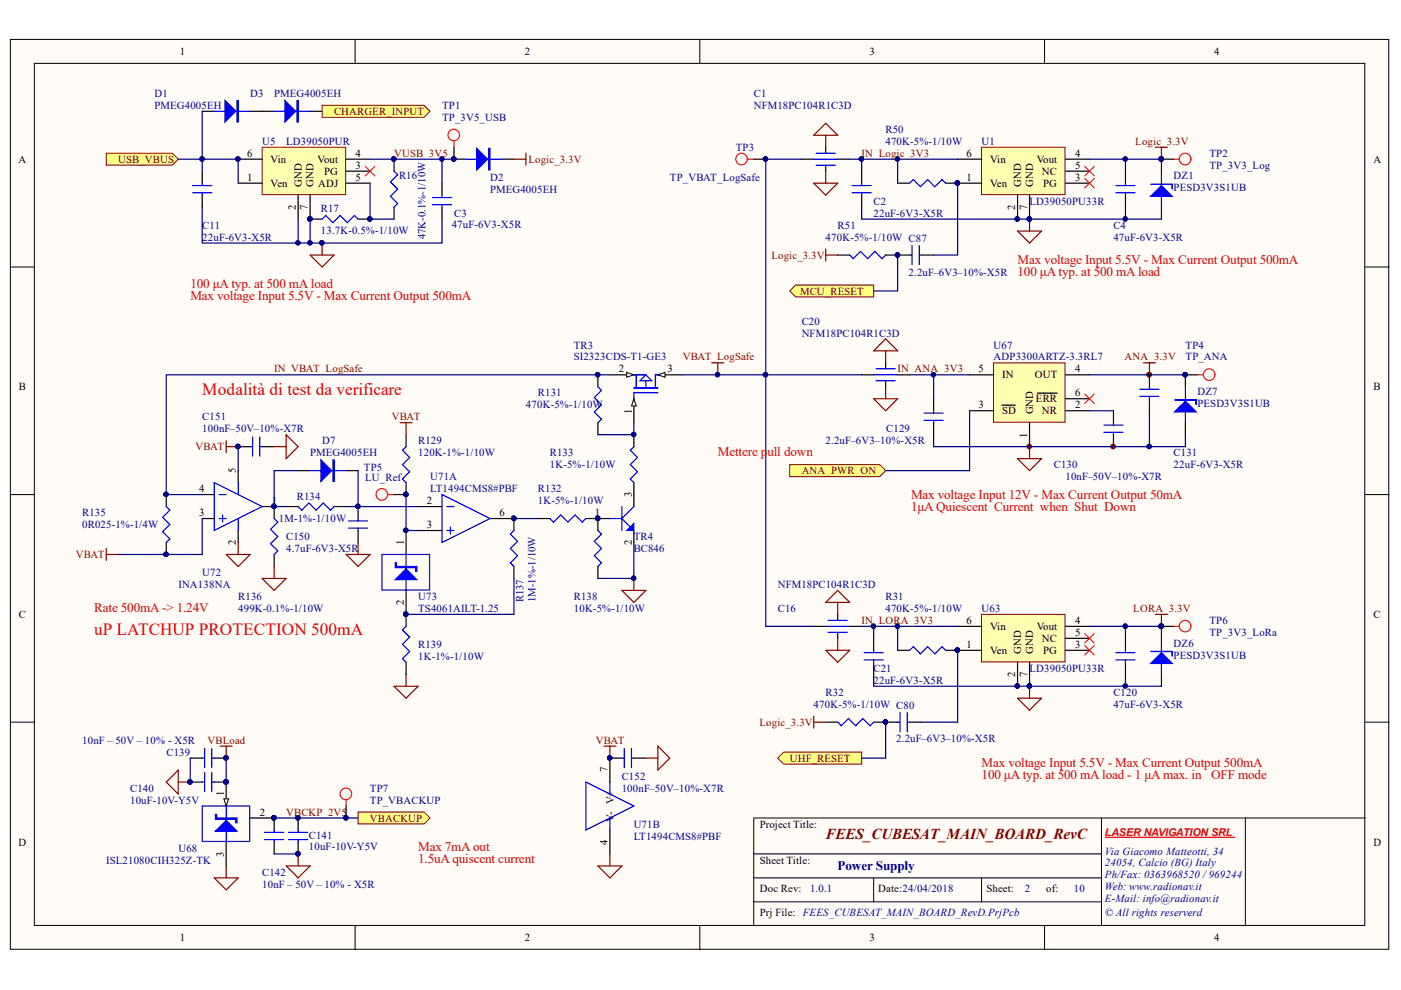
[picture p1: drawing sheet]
<svg xmlns="http://www.w3.org/2000/svg" width="297mm" height="210mm" viewBox="0 0 297 210" stroke-linecap="round" stroke-linejoin="round" font-family="sans-serif">
<defs><g id="words">
<g font-size="3.6" fill="#f00">
<text x="42.9" y="83.8">Modalità di test da verificare</text>
<text x="20" y="134.6">uP LATCHUP PROTECTION 500mA</text>
</g>
<text font-size="3.2" fill="#800000" x="175" y="177.8">FEES_CUBESAT_MAIN_BOARD_RevC</text>
<g font-size="2.8" fill="#bf0000">
<text x="215.7" y="56.1">Max voltage Input 5.5V - Max Current Output 500mA</text>
<text x="215.7" y="58.6">100 μA typ. at 500 mA load</text>
<text x="40.4" y="63.7">Max voltage Input 5.5V - Max Current Output 500mA</text>
<text x="40.4" y="61.1">100 μA typ. at 500 mA load</text>
<text x="152.2" y="96.6">Mettere p</text>
<text x="162.7" y="96.6">ull down</text>
<text x="193.2" y="105.8">Max voltage Input 12V - Max Current Output 50mA</text>
<text x="193.2" y="108.3">1μA Quiescent Current when Shut Down</text>
<text x="20" y="129.7">Rate 500mA -&gt; 1.24V</text>
<text x="208.1" y="162.7">Max voltage Input 5.5V - Max Current Output 500mA</text>
<text x="208.1" y="165.2">100 μA typ. at 500 mA load - 1 μA max. in</text>
<text x="256.8" y="165.2">OFF mode</text>
<text x="88.7" y="183">1.5uA quiscent current</text>
<text x="88.7" y="180.5">Max 7mA out</text>
</g>
<text font-size="2.8" fill="#000080" x="177.6" y="184.5">Power Supply</text>
<g font-size="2.3">
<text x="38.2" y="11.7">1</text>
<text x="111.3" y="11.7">2</text>
<text x="184.4" y="11.7">3</text>
<text x="257.5" y="11.7">4</text>
<text x="3.9" y="34.5">A</text>
<text x="52.4" y="33.2">6</text>
<text x="57.4" y="34.5">Vin</text>
<text x="67.3" y="34.5">Vout</text>
<text x="75.4" y="35.8">3</text>
<text x="75.4" y="33.2">4</text>
<text x="204.9" y="33.2">6</text>
<text x="209.9" y="34.5">Vin</text>
<text x="219.8" y="34.5">Vout</text>
<text x="227.9" y="35.8">5</text>
<text x="227.9" y="33.2">4</text>
<text x="291.2" y="34.5">A</text>
<text x="52.4" y="38.3">1</text>
<text x="57.4" y="39.6">Ven</text>
<text x="64" y="39.6" transform="rotate(-90 64 39.6)">GND</text>
<text x="66.5" y="39.6" transform="rotate(-90 66.5 39.6)">GND</text>
<text x="67.4" y="39.6">ADJ</text>
<text x="68.7" y="37">PG</text>
<text x="75.4" y="38.3">5</text>
<text x="204.9" y="38.3">1</text>
<text x="209.9" y="39.6">Ven</text>
<text x="216.5" y="39.6" transform="rotate(-90 216.5 39.6)">GND</text>
<text x="219" y="39.6" transform="rotate(-90 219 39.6)">GND</text>
<text x="220.9" y="37">NC</text>
<text x="221.2" y="39.6">PG</text>
<text x="227.9" y="38.3">3</text>
<text x="62.7" y="44.6" transform="rotate(-90 62.7 44.6)">2</text>
<text x="65.2" y="44.6" transform="rotate(-90 65.2 44.6)">7</text>
<text x="215.2" y="44.6" transform="rotate(-90 215.2 44.6)">2</text>
<text x="217.8" y="44.6" transform="rotate(-90 217.8 44.6)">7</text>
<text x="4" y="82.8">B</text>
<text x="131.2" y="79">2</text>
<text x="141.5" y="79">3</text>
<text x="207.5" y="79">5</text>
<text x="212.4" y="80.2">IN</text>
<text x="219.4" y="80.2">OUT</text>
<text x="227.9" y="79">4</text>
<text x="291.2" y="82.8">B</text>
<text x="133.9" y="87.8" transform="rotate(-90 133.9 87.8)">1</text>
<text x="207.5" y="86.6">3</text>
<text x="212.4" y="87.8">SD</text>
<text x="219" y="87.8" transform="rotate(-90 219 87.8)">GND</text>
<text x="219.6" y="85.3">ERR</text>
<text x="220.9" y="87.8">NR</text>
<text x="227.9" y="84">6</text>
<text x="227.9" y="86.6">2</text>
<text x="217.8" y="92.8" transform="rotate(-90 217.8 92.8)">1</text>
<text x="50" y="100.3" transform="rotate(-90 50 100.3)">5</text>
<text x="42.2" y="104.4">4</text>
<text x="57.6" y="106.9">1</text>
<text x="90.5" y="106.9">2</text>
<text x="133.9" y="105.3" transform="rotate(-90 133.9 105.3)">3</text>
<text x="42.2" y="109.5">3</text>
<text x="90.5" y="112">3</text>
<text x="105.9" y="109.5">6</text>
<text x="126.1" y="109.5">1</text>
<text x="50" y="115.7" transform="rotate(-90 50 115.7)">2</text>
<text x="85.6" y="115.6" transform="rotate(-90 85.6 115.6)">1</text>
<text x="133.9" y="115.7" transform="rotate(-90 133.9 115.7)">2</text>
<text x="4" y="131">C</text>
<text x="85.6" y="128.3" transform="rotate(-90 85.6 128.3)">2</text>
<text x="291.2" y="131">C</text>
<text x="204.9" y="137.4">1</text>
<text x="204.9" y="132.3">6</text>
<text x="209.9" y="133.6">Vin</text>
<text x="219.8" y="133.6">Vout</text>
<text x="220.9" y="136.1">NC</text>
<text x="227.9" y="134.8">5</text>
<text x="227.9" y="137.4">3</text>
<text x="227.9" y="132.3">4</text>
<text x="209.9" y="138.6">Ven</text>
<text x="215.2" y="143.6" transform="rotate(-90 215.2 143.6)">2</text>
<text x="216.5" y="138.6" transform="rotate(-90 216.5 138.6)">GND</text>
<text x="217.8" y="143.6" transform="rotate(-90 217.8 143.6)">7</text>
<text x="219" y="138.6" transform="rotate(-90 219 138.6)">GND</text>
<text x="221.2" y="138.6">PG</text>
<text x="128.8" y="163.8" transform="rotate(-90 128.8 163.8)">7</text>
<text x="47.5" y="168.8" transform="rotate(-90 47.5 168.8)">1</text>
<text x="55.1" y="173">2</text>
<text x="3.9" y="179.3">D</text>
<text x="128.8" y="179.1" transform="rotate(-90 128.8 179.1)">4</text>
<text x="130.1" y="174.2" transform="rotate(-90 130.1 174.2)">V- V+</text>
<text x="161.1" y="175.5">Project Title:</text>
<text x="291.2" y="179.3">D</text>
<text x="47.5" y="181.7" transform="rotate(-90 47.5 181.7)">3</text>
<text x="161.1" y="183.1">Sheet Title:</text>
<text x="161.1" y="189.2">Doc Rev:</text>
<text x="186.2" y="189.2">Date:24/04/2018</text>
<text x="209.1" y="189.2">Sheet:</text>
<text x="221.8" y="189.2">of:</text>
<text x="161.1" y="194.3">Prj File: FEES_CUBESAT_MAIN_BOARD_RevD.PrjPcb</text>
<text x="38.2" y="199.6">1</text>
<text x="111.3" y="199.6">2</text>
<text x="184.4" y="199.6">3</text>
<text x="257.5" y="199.6">4</text>
</g>
<g font-size="2.3" fill="#000080">
<text x="32.7" y="20.6">D1</text>
<text x="32.7" y="23.1">PMEG4005EH</text>
<text x="53" y="20.6">D3</text>
<text x="58.1" y="20.6">PMEG4005EH</text>
<text x="93.7" y="23.1">TP1</text>
<text x="159.8" y="20.6">C1</text>
<text x="159.8" y="23.1">NFM18PC104R1C3D</text>
<text x="93.7" y="25.6">TP_3V5_USB</text>
<text x="187.7" y="28.2">R50</text>
<text x="55.6" y="30.7">U5</text>
<text x="60.7" y="30.7">LD39050PUR</text>
<text x="156" y="32">TP3</text>
<text x="187.7" y="30.7">470K-5%-1/10W</text>
<text x="208.1" y="30.7">U1</text>
<text x="256.4" y="33.2">TP2</text>
<text x="256.4" y="35.8">TP_3V3_Log</text>
<text x="84.6" y="38.1">R16</text>
<text x="103.9" y="38.3">D2</text>
<text x="103.9" y="40.8">PMEG4005EH</text>
<text x="142.1" y="38.3">TP_VBAT_LogSafe</text>
<text x="248.8" y="38.1">DZ1</text>
<text x="248.8" y="40.6">PESD3V3S1UB</text>
<text x="68" y="45">R17</text>
<text x="96.3" y="46">C3</text>
<text x="185.2" y="43.5">C2</text>
<text x="185.2" y="46">22uF-6V3-X5R</text>
<text x="218.3" y="43.5">LD39050PU33R</text>
<text x="42.9" y="48.5">C11</text>
<text x="42.9" y="51.1">22uF-6V3-X5R</text>
<text x="68" y="49.5">13.7K-0.5%-1/10W</text>
<text x="90.2" y="50.7" transform="rotate(-90 90.2 50.7)">47K-0.1%-1/10W</text>
<text x="95.8" y="48.3">47uF-6V3-X5R</text>
<text x="175" y="51.1">470K-5%-1/10W C87</text>
<text x="177.6" y="48.5">R51</text>
<text x="236" y="48.5">C4</text>
<text x="236" y="51.1">47uF-6V3-X5R</text>
<text x="192.6" y="58.4">2.2uF–6V3–10%-X5R</text>
<text x="170" y="68.8">C20</text>
<text x="170" y="71.4">NFM18PC104R1C3D</text>
<text x="121.7" y="73.9">TR3</text>
<text x="121.7" y="76.4">SI2323CDS-T1-GE3</text>
<text x="210.7" y="73.9">U67</text>
<text x="210.7" y="76.4">ADP3300ARTZ-3.3RL7</text>
<text x="251.4" y="73.9">TP4</text>
<text x="251.4" y="76.4">TP_ANA</text>
<text x="253.9" y="83.8">DZ7</text>
<text x="42.9" y="89.1">C151</text>
<text x="111.5" y="86.6">470K-5%-1/10W</text>
<text x="114" y="84">R131</text>
<text x="253.9" y="86.3">PESD3V3S1UB</text>
<text x="42.9" y="91.6">100nF–50V–10%-X7R</text>
<text x="68.3" y="94.2">D7</text>
<text x="88.7" y="94.2">R129</text>
<text x="175" y="94.2">2.2uF–6V3–10%-X5R</text>
<text x="187.9" y="91.6">C129</text>
<text x="65.7" y="96.7">PMEG4005EH</text>
<text x="77.2" y="99.8">TP5</text>
<text x="88.7" y="96.7">120K-1%-1/10W</text>
<text x="91.2" y="101.8">U71A</text>
<text x="116.6" y="96.7">R133</text>
<text x="116.6" y="99.3">1K-5%-1/10W</text>
<text x="223.4" y="99.3">C130</text>
<text x="225.9" y="101.8">10nF–50V–10%-X7R</text>
<text x="248.8" y="96.7">C131</text>
<text x="248.8" y="99.3">22uF-6V3-X5R</text>
<text x="62.9" y="105.9">R134</text>
<text x="77.4" y="102">LU_Ref</text>
<text x="91.2" y="104.4">LT1494CMS8#PBF</text>
<text x="114" y="104.4">R132</text>
<text x="114" y="106.9">1K-5%-1/10W</text>
<text x="17.4" y="109.5">R135</text>
<text x="17.4" y="112">0R025-1%-1/4W</text>
<text x="59.1" y="110.7">1M-1%-1/10W</text>
<text x="60.7" y="114.6">C150</text>
<text x="60.7" y="117.1">4.7uF-6V3-X5R</text>
<text x="134.4" y="114.6">TR4</text>
<text x="134.4" y="117.1">BC846</text>
<text x="37.8" y="124.7">INA138NA</text>
<text x="42.9" y="122.2">U72</text>
<text x="164.9" y="124.7">NFM18PC104R1C3D</text>
<text x="50.5" y="127.2">R136</text>
<text x="50.5" y="129.8">499K-0.1%-1/10W</text>
<text x="88.7" y="127.2">U73</text>
<text x="88.7" y="129.8">TS4061AILT-1.25</text>
<text x="111" y="127.7" transform="rotate(-90 111 127.7)">R137</text>
<text x="113.5" y="127.7" transform="rotate(-90 113.5 127.7)">1M-1%-1/10W</text>
<text x="121.7" y="127.2">R138</text>
<text x="121.7" y="129.8">10K-5%-1/10W</text>
<text x="164.9" y="129.8">C16</text>
<text x="187.7" y="127.2">R31</text>
<text x="187.7" y="129.8">470K-5%-1/10W</text>
<text x="208.1" y="129.8">U63</text>
<text x="88.7" y="137.4">R139</text>
<text x="248.8" y="137.1">DZ6</text>
<text x="256.4" y="132.3">TP6</text>
<text x="256.4" y="134.8">TP_3V3_LoRa</text>
<text x="88.7" y="139.9">1K-1%-1/10W</text>
<text x="185.2" y="142.4">C21</text>
<text x="218.3" y="142.4">LD39050PU33R</text>
<text x="248.8" y="139.7">PESD3V3S1UB</text>
<text x="175" y="147.5">R32</text>
<text x="185.2" y="145">22uF-6V3-X5R</text>
<text x="236" y="147.5">C120</text>
<text x="172.5" y="150.1">470K-5%-1/10W C80</text>
<text x="236" y="150.1">47uF-6V3-X5R</text>
<text x="17.4" y="157.7">10nF – 50V – 10% - X5R</text>
<text x="35.3" y="160.2">C139</text>
<text x="190" y="157.4">2.2uF–6V3–10%-X5R</text>
<text x="27.6" y="167.9">C140</text>
<text x="78.4" y="167.9">TP7</text>
<text x="131.8" y="165.4">C152</text>
<text x="131.8" y="167.9">100nF–50V–10%-X7R</text>
<text x="27.6" y="170.4">10uF-10V-Y5V</text>
<text x="78.4" y="170.4">TP_VBACKUP</text>
<text x="65.5" y="177.8">C141</text>
<text x="134.4" y="175.5">U71B</text>
<text x="134.4" y="178">LT1494CMS8#PBF</text>
<text x="22.5" y="183.1">ISL21080CIH325Z-TK</text>
<text x="37.8" y="180.6">U68</text>
<text x="55.6" y="185.6">C142</text>
<text x="65.5" y="180.3">10uF-10V-Y5V</text>
<text x="234.3" y="181.3">Via Giacomo Matteotti, 34</text>
<text x="234.3" y="183.6">24054, Calcio (BG) Italy</text>
<text x="55.6" y="188.2">10nF – 50V – 10% - X5R</text>
<text x="171.7" y="189.2">1.0.1</text>
<text x="217.3" y="189.2">2</text>
<text x="227.7" y="189.2">10</text>
<text x="234.3" y="186.2">Ph/Fax: 0363968520 /969244</text>
<text x="234.3" y="188.7">Web: www.radionav.it</text>
<text x="234.3" y="191.2">E-Mail: info@radionav.it</text>
<text x="234.3" y="194.3">© All rights reserverd</text>
</g>
<g font-size="2.3" fill="#800000">
<text x="70.8" y="24.4">CHARGER_INPUT</text>
<text x="25" y="34.5">USB_VBUS</text>
<text x="83.6" y="33.2">VUSB_3V5</text>
<text x="112" y="34.5">Logic_3.3V</text>
<text x="182.7" y="33.2">IN_Logic_3V3</text>
<text x="240.7" y="30.7">Logic_3.3V</text>
<text x="163.5" y="54.9">Logic_3.3V</text>
<text x="169.6" y="62.5">MCU_RESET</text>
<text x="144.8" y="76.4">VBAT_LogSafe</text>
<text x="238.4" y="76.4">ANA_3.3V</text>
<text x="58.1" y="79">IN_VBAT_LogSafe</text>
<text x="190.3" y="79">IN_ANA_3V3</text>
<text x="83.1" y="89.1">VBAT</text>
<text x="41.5" y="95.4">VBAT</text>
<text x="170" y="100.5">ANA_PWR_ON</text>
<text x="16.1" y="118.4">VBAT</text>
<text x="240.3" y="129.8">LORA_3.3V</text>
<text x="182.7" y="132.3">IN_LORA_3V3</text>
<text x="161" y="153.9">Logic_3.3V</text>
<text x="44" y="157.7">VBLoad</text>
<text x="126.3" y="157.7">VBAT</text>
<text x="167.4" y="161.5">UHF_RESET</text>
<text x="60.7" y="173">VBCKP_2V5</text>
<text x="78.4" y="174.2">VBACKUP</text>
</g>
<text font-size="2.3" fill="#f00" x="234.3" y="177.3">LASER NAVIGATION SRL</text>
</g></defs>
<g fill="#fffcf8" stroke="#000" stroke-width=".21">
<path d="M2.2 8.4h292.2v192.9h-292.2z"/>
<path d="M7.3 13.4h282.1v182.8h-282.1z"/>
</g>
<g fill="none" stroke="#000" stroke-width=".21">
<path d="M75.3 8.4v5M148.4 8.4v5M221.5 8.4v5M2.2 56.6h5.1M289.5 56.6h5M2.2 104.9h5.1M289.5 104.9h5M2.2 153.1h5.1M289.5 153.1h5M233.5 173.4v22.9M264 173.4h-104.2v22.9M289.5 173.4h-25.5v22.9"/>
<path d="M75.3 196.3v5.1M148.4 196.3v5.1M159.8 181.1h73.7M159.8 186.1h73.7M159.8 191.2h73.7M185.2 186.1v5.1M208.1 186.1v5.1M221.5 196.3v5.1"/>
</g>
<g fill="#000080" stroke="#000080" stroke-width=".21">
<circle cx="218.2" cy="94.7" r=".46"/>
<circle cx="236" cy="94.7" r=".47"/>
<circle cx="243.6" cy="79.4" r=".47"/>
</g>
<path d="M234.3 177.5h27.5" fill="none" stroke="#f00" stroke-width=".25"/>
<path d="M242.4 76.9h2.6M243.7 76.9v2.6" fill="none" stroke="#800000" stroke-width=".25"/>
<path d="M167.4 98.5h19.1l1.3 1.3-1.3 1.3h-19.1z" fill-rule="evenodd" fill="#ffff80" stroke="#800000" stroke-width=".21"/>
<path d="M172.5 28.7l2.6-2.6 2.5 2.6zM172.5 38.8h5.1l-2.5 2.6zM175.1 28.7v2.5M175.1 36.3v2.5M245 31.2h2.5M246.2 31.2v2.6M215.7 49h5.1l-2.5 2.5zM218.3 46.5v2.5" fill="none" stroke="#800000" stroke-width=".25"/>
<g fill="#000080" stroke="#000080" stroke-width=".21">
<circle cx="218.2" cy="46.4" r=".46"/>
<circle cx="246.2" cy="33.7" r=".46"/>
</g>
<path d="M182.7 36.3v2.5M238.6 36.3v2.5M246.2 33.8v2.5M182.7 41.4v2.5M238.6 41.4v2.5M246.2 43.9v2.6" fill="none" stroke="#000" stroke-width=".25"/>
<path d="M180.7 39.3h4M182.7 38.8v.5M236.6 39.3h4.1M238.6 38.8v.5M244 39.1h4.5v1v-1zM246.2 36.3v7.6M180.7 40.9h4M182.7 40.9v.5M236.6 40.9h4.1M238.6 40.9v.5" fill="none" stroke="#00f" stroke-width=".25"/>
<path d="M244 41.6l2.2-2.3 2.3 2.3z" fill="#00f"/>
<path d="M244 41.6l2.2-2.3 2.3 2.3z" fill="none" stroke="#00f" stroke-width=".25"/>
<g fill="#000080" stroke="#000080" stroke-width=".21">
<circle cx="246.2" cy="33.7" r=".46"/>
<circle cx="246.2" cy="132.8" r=".47"/>
</g>
<path d="M245 130.3h2.5M246.2 130.3v2.5" fill="none" stroke="#800000" stroke-width=".25"/>
<path d="M208.1 31.2h17.7v10.1h-17.7z" fill="#ffffb0" stroke="#800000" stroke-width=".21"/>
<g fill="none" stroke="#000" stroke-width=".25">
<path d="M170 33.8h2.5M175.1 31.2v1.3M175.1 35v1.3M177.6 33.8h2.5M203 38.8h5.1M203 33.8h5.1M225.9 38.8h5.1M225.9 36.3h5.1M225.9 33.8h5.1M215.7 41.4v5.1M218.3 41.4v5.1M251.3 79.5v2.5"/>
<path d="M251.3 89.6v2.6M185.2 135.3v2.6M238.6 135.3v2.6M185.2 140.4v2.6M238.6 140.4v2.6"/>
</g>
<g fill="#000080" stroke="#000080" stroke-width=".21">
<circle cx="218.2" cy="46.4" r=".46"/>
<circle cx="203" cy="38.8" r=".47"/>
<circle cx="215.7" cy="46.4" r=".47"/>
<circle cx="218.2" cy="145.4" r=".46"/>
<circle cx="251.3" cy="79.4" r=".46"/>
</g>
<path d="M230 35.3l2 2M230 37.8l2 2.1M232 35.3l-2 2M232 37.8l-2 2.1" fill="none" stroke="#f00" stroke-width=".21"/>
<g fill="none" stroke="#00f" stroke-width=".25">
<path d="M172.5 33.8h5.1M173 32.5h4.1M173 35h4.1M249 84.8h4.6v1v-1zM251.3 82v7.6M183.2 139.9h4.1M183.2 138.4h4.1M185.2 137.9v.5M185.2 139.9v.5M236.6 139.9h4.1M236.6 138.4h4.1M238.6 137.9v.5"/>
<path d="M238.6 139.9v.5"/>
</g>
<path d="M175.1 127.7l2.5-2.5 2.5 2.5zM175.1 137.9h5l-2.5 2.5zM177.6 127.7v2.6M177.6 135.3v2.6M215.7 148h5.1l-2.5 2.6zM218.3 145.5v2.5" fill="none" stroke="#800000" stroke-width=".25"/>
<path d="M249 87.3l2.3-2.2 2.3 2.2z" fill="#00f"/>
<path d="M249 87.3l2.3-2.2 2.3 2.2z" fill="none" stroke="#00f" stroke-width=".25"/>
<circle cx="251.3" cy="79.4" r=".46" fill="#000080" stroke="#000080" stroke-width=".21"/>
<path d="M208.1 130.3h17.7v10h-17.7z" fill="#ffffb0" stroke="#800000" stroke-width=".21"/>
<g fill="none" stroke="#000" stroke-width=".25">
<path d="M182.7 79.5h2.5M187.8 76.9v1.3M190.3 79.5h2.6M243.7 79.5v2.5M187.8 80.7v1.3M236.1 87.1v2.5M236.1 92.2v2.5M243.7 84.5v2.6M172.5 132.8h2.6M177.6 130.3v1.2M177.6 134.1v1.2M180.1 132.8h2.6"/>
<path d="M203 137.9h5.1M203 132.8h5.1M225.9 137.9h5.1M225.9 135.3h5.1M225.9 132.8h5.1M215.7 140.4v5.1M218.3 140.4v5.1"/>
</g>
<g fill="#000080" stroke="#000080" stroke-width=".21">
<circle cx="218.2" cy="145.4" r=".46"/>
<circle cx="203" cy="137.8" r=".46"/>
<circle cx="215.7" cy="145.4" r=".46"/>
</g>
<path d="M230 134.3l2 2.1M230 136.9l2 2M232 134.3l-2 2.1M232 136.9l-2 2" fill="none" stroke="#f00" stroke-width=".21"/>
<g fill="none" stroke="#00f" stroke-width=".25">
<path d="M185.2 79.5h5.1M185.7 78.2h4.1M185.7 80.7h4.1M234 91.7h4.1M234 90.1h4.1M236.1 89.6v.5M236.1 91.7v.5M241.7 84h4M241.7 82.5h4M243.7 82v.5M243.7 84v.5M175.1 132.8h5"/>
<path d="M175.6 131.5h4M175.6 134.1h4"/>
</g>
<path d="M185.2 74.4l2.6-2.6 2.5 2.6zM187.8 74.4v2.5M185.2 84.5h5.1l-2.5 2.6zM187.8 82v2.5M215.7 97.2h5.1l-2.5 2.6zM218.3 94.7v2.5" fill="none" stroke="#800000" stroke-width=".25"/>
<g fill="#800000" stroke="#800000" stroke-width=".21">
<circle cx="243.6" cy="79.4" r=".47"/>
<circle cx="218.2" cy="94.7" r=".46"/>
<circle cx="236" cy="94.7" r=".47"/>
</g>
<path d="M210.7 76.9h15.1v12.6h-15.1z" fill="#ffffb0" stroke="#800000" stroke-width=".21"/>
<path d="M205.6 79.5h5.1M225.9 79.5h5.1M205.6 87.1h5.1M212.4 85.9h2.8M218.3 89.6v5.1M219.9 83.4h4.2M225.9 84.5h5.1M225.9 87.1h5.1M246.2 132.8v2.5M246.2 143v2.5" fill="none" stroke="#000" stroke-width=".25"/>
<path d="M230 83.5l2 2.1M232 83.5l-2 2.1" fill="none" stroke="#f00" stroke-width=".21"/>
<circle cx="246.2" cy="132.8" r=".47" fill="#000080" stroke="#000080" stroke-width=".21"/>
<path d="M244 138.1h4.5v1v-1zM246.2 135.3v7.7" fill="none" stroke="#00f" stroke-width=".25"/>
<path d="M244 140.7l2.2-2.3 2.3 2.3z" fill="#00f"/>
<path d="M40.8 39.3h4.1M42.9 38.8v.5M98.8 33.8h7.6M103.6 31.5h.3v4.5h-.3zM103.8 31.5v4.5M40.8 40.9h4.1M42.9 40.9v.5M91.7 43.4h4.1M91.7 41.9h4.1M93.7 41.4v.5M93.7 43.4v.5M244 140.7l2.2-2.3 2.3 2.3z" fill="none" stroke="#00f" stroke-width=".25"/>
<g fill="#000080" stroke="#000080" stroke-width=".21">
<circle cx="246.2" cy="132.8" r=".47"/>
<circle cx="68.2" cy="51.5" r=".46"/>
<circle cx="96.2" cy="33.7" r=".46"/>
</g>
<path d="M109 33.8h2.5M111.5 32.5v2.5M65.8 54.1h5l-2.5 2.5zM68.3 51.5v2.6" fill="none" stroke="#800000" stroke-width=".25"/>
<path d="M42.9 36.3v2.5M93.7 38.8v2.6M96.3 33.8h2.5M106.4 33.8h2.6M42.9 41.4v2.5M93.7 43.9v2.6" fill="none" stroke="#000" stroke-width=".25"/>
<path d="M101.1 31.5l2.3 2.3-2.3 2.2z" fill="#00f"/>
<path d="M101.1 31.5l2.3 2.3-2.3 2.2z" fill="none" stroke="#00f" stroke-width=".25"/>
<circle cx="96.2" cy="33.7" r=".46" fill="#000080" stroke="#000080" stroke-width=".21"/>
<path d="M22.5 32.5h14l1.3 1.3-1.3 1.2h-14z" fill-rule="evenodd" fill="#ffff80" stroke="#800000" stroke-width=".21"/>
<path d="M197.9 84.5v2.6M197.9 89.6v2.6M129.3 176v5.1M131.8 160.7h-2.5v5.1M134.4 160.7h2.5" fill="none" stroke="#000" stroke-width=".25"/>
<circle cx="129.3" cy="160.7" r=".46" fill="#000080" stroke="#000080" stroke-width=".21"/>
<path d="M195.9 89.1h4.1M195.9 87.6h4.1M197.9 87.1v.5M197.9 89.1v.5M132.4 158.7v4.1M133.9 158.7v4.1M124.2 165.8l10.2 5.1-10.2 5.1zM129.3 165.8v2.6M129.3 173.4v2.6M131.8 160.7h.6M133.9 160.7h.5" fill="none" stroke="#00f" stroke-width=".25"/>
<path d="M139.5 158.2l2.5 2.5-2.5 2.6zM136.9 160.7h2.6M126.8 183.6h5l-2.5 2.5zM129.3 181.1v2.5" fill="none" stroke="#800000" stroke-width=".25"/>
<path d="M55.6 31.2h17.7v10.1h-17.7z" fill="#ffffb0" stroke="#800000" stroke-width=".21"/>
<g fill="none" stroke="#000" stroke-width=".25">
<path d="M50.5 38.8h5.1M50.5 33.8h5.1M73.4 38.8h5.1M73.4 36.3h5.1M73.4 33.8h5.1M83.5 33.8v2.5M63.2 41.4v5.1M65.8 41.4v5.1h2.5M75.9 46.5h2.6M83.5 43.9v2.6M48 165.8v5.1M48 178.5v5.1"/>
<path d="M53 173.4h5.1"/>
</g>
<g fill="#000080" stroke="#000080" stroke-width=".21">
<circle cx="65.7" cy="46.4" r=".46"/>
<circle cx="50.4" cy="33.7" r=".46"/>
<circle cx="78.4" cy="46.4" r=".47"/>
<circle cx="83.5" cy="33.7" r=".46"/>
<circle cx="58.1" cy="173.4" r=".47"/>
</g>
<path d="M83.5 36.3l.8 .8-1.5 1.5 1.5 1.5-1.5 1.5 1.5 1.6-.8 .7M68.3 46.5l.8-.8 1.5 1.5 1.5-1.5 1.5 1.5 1.6-1.5 .7 .8" fill="none" stroke="#00f" stroke-width=".25"/>
<path d="M77.4 35.3l2.1 2M79.5 35.3l-2.1 2" fill="none" stroke="#f00" stroke-width=".21"/>
<path d="M47.4 169.4h1.1l-.5 1.5z" fill="#fffcf8"/>
<path d="M47.4 169.4h1.1l-.5 1.5z" fill="none" stroke="#000" stroke-width=".21"/>
<circle cx="47.9" cy="165.8" r=".47" fill="#000080" stroke="#000080" stroke-width=".21"/>
<path d="M48 170.9v7.6" fill="none" stroke="#00f" stroke-width=".25"/>
<path d="M45.7 172.7h.2v.7h4.3v1h-.2v-.7h-4.3z" fill-rule="evenodd" fill="#00f"/>
<path d="M45.7 172.7h.2v.7h4.3v1h-.2v-.7h-4.3z" fill="none" stroke="#00f" stroke-width=".25"/>
<path d="M45.7 176.2l2.3-2.3 2.2 2.3z" fill="#00f"/>
<g fill="none" stroke="#00f" stroke-width=".25">
<path d="M43.4 158.7v4.1M44.9 158.7v4.1M42.9 165.8h.5M42.9 160.7h.5M43.4 163.8v4M44.9 163.8v4M44.9 165.8h.5M44.9 160.7h.5M45.7 176.2l2.3-2.3 2.2 2.3zM56.1 176.5h4.1M56.1 178h4.1M58.1 176v.5"/>
<path d="M58.1 178v.5M61.2 176.5h4M61.2 178h4M63.2 176v.5M63.2 178v.5"/>
</g>
<path d="M42.9 170.9h10v7.5h-10z" fill="none" stroke="#0000bf" stroke-width=".25"/>
<g fill="#000080" stroke="#000080" stroke-width=".21">
<circle cx="58.1" cy="173.4" r=".47"/>
<circle cx="47.9" cy="165.8" r=".47"/>
<circle cx="40.3" cy="165.8" r=".47"/>
<circle cx="47.9" cy="160.7" r=".46"/>
<circle cx="63.2" cy="181" r=".46"/>
<circle cx="63.2" cy="173.4" r=".46"/>
</g>
<path d="M35.2 165.8l2.6-2.5v5.1zM37.8 165.8h2.5M45.4 186.1h5.1l-2.5 2.6zM48 183.6v2.5M60.7 183.6h5.1l-2.6 2.5zM63.2 181.1v2.5" fill="none" stroke="#800000" stroke-width=".25"/>
<path d="M40.3 165.8h2.6M40.3 160.7h2.6M45.4 165.8h2.6M45.4 160.7h2.6M58.1 173.4v2.6M58.1 178.5v2.6M63.2 173.4v2.6M63.2 178.5v2.6" fill="none" stroke="#000" stroke-width=".25"/>
<path d="M75.9 172.2h14l1.3 1.2-1.3 1.3h-14z" fill-rule="evenodd" fill="#ffff80" stroke="#800000" stroke-width=".21"/>
<path d="M42.9 23.6h2.5M53 23.6h2.6" fill="none" stroke="#000" stroke-width=".25"/>
<path d="M45.4 23.6h7.6M50.2 21.3h.3v4.6h-.3zM50.4 21.3v4.6" fill="none" stroke="#00f" stroke-width=".25"/>
<path d="M47.7 21.3l2.3 2.3-2.3 2.3z" fill="#00f"/>
<path d="M47.7 21.3l2.3 2.3-2.3 2.3zM58.1 23.6h7.7M63 21.3h.2v4.6h-.2zM63.1 21.3v4.6" fill="none" stroke="#00f" stroke-width=".25"/>
<path d="M55.6 23.6h2.5M65.8 23.6h2.5" fill="none" stroke="#000" stroke-width=".25"/>
<path d="M60.4 21.3l2.3 2.3-2.3 2.3z" fill="#00f"/>
<path d="M60.4 21.3l2.3 2.3-2.3 2.3z" fill="none" stroke="#00f" stroke-width=".25"/>
<path d="M68.3 22.3h21.6l1.3 1.3-1.3 1.3h-21.6z" fill-rule="evenodd" fill="#ffff80" stroke="#800000" stroke-width=".21"/>
<path d="M58.1 94.7h2.6M60.7 92.2l2.5 2.5-2.5 2.5zM48 117.6h5l-2.5 2.5zM50.5 115v2.6M55.6 122.6h5.1l-2.6 2.6zM58.1 120.1v2.5M46.7 158.2h2.5M48 158.2v2.5" fill="none" stroke="#800000" stroke-width=".25"/>
<g fill="#000080" stroke="#000080" stroke-width=".21">
<circle cx="47.9" cy="160.7" r=".46"/>
<circle cx="251.3" cy="79.4" r=".46"/>
<circle cx="246.2" cy="33.7" r=".46"/>
<circle cx="96.2" cy="33.7" r=".46"/>
<circle cx="73.3" cy="173.4" r=".46"/>
<circle cx="246.2" cy="132.8" r=".47"/>
<circle cx="58.1" cy="107.4" r=".46"/>
<circle cx="50.4" cy="94.7" r=".47"/>
<circle cx="35.2" cy="104.8" r=".46"/>
<circle cx="35.2" cy="117.5" r=".46"/>
<circle cx="108.9" cy="109.9" r=".46"/>
<circle cx="86" cy="130.2" r=".46"/>
<circle cx="86" cy="112.4" r=".46"/>
</g>
<g fill="none" stroke="#ee0e22" stroke-width=".25">
<path d="M96.3 29.9v1.3M248.8 33.8h1.3M253.9 79.5h1.2M248.8 132.8h1.3M73.4 169.6v1.3"/>
<circle cx="96.2" cy="28.6" r="1.22"/>
<circle cx="251.3" cy="33.7" r="1.23"/>
<circle cx="256.4" cy="79.4" r="1.23"/>
<circle cx="251.3" cy="132.7" r="1.23"/>
<circle cx="73.3" cy="168.3" r="1.23"/>
</g>
<g fill="none" stroke="#000" stroke-width=".25">
<path d="M96.3 31.2v2.6M246.2 33.8h2.6M251.3 79.5h2.6M50.5 99.8v2.5M50.5 94.7h2.5M55.6 94.7h2.5M35.2 104.9v2.5M35.2 115v2.6M42.9 104.9h2.5M42.9 109.9h2.5M50.5 112.5v2.5M55.6 107.4h2.5v2.5"/>
<path d="M58.1 117.6v2.5M86.1 112.5v5.1M88.6 107.4h5.1M88.6 112.5h5.1M103.9 109.9h5.1M86.1 125.2v5.1M246.2 132.8h2.6M73.4 170.9v2.5"/>
</g>
<g fill="none" stroke="#00f" stroke-width=".25">
<path d="M53 94.7h.6M53.6 92.7v4M55.1 92.7v4M55.1 94.7h.5M35.2 107.4l.8 .8-1.5 1.5 1.5 1.5-1.5 1.5 1.5 1.6-.8 .7M45.4 102.3l10.2 5.1-10.2 5.1zM46.4 104.9h1.6M46.4 109.9h1.6M47.2 109.2v1.5M50.5 102.3v2.6M50.5 109.9v2.6M58.1 109.9l.8 .8-1.5 1.5 1.5 1.6-1.5 1.5 1.5 1.5-.8 .8"/>
<path d="M86.1 117.6v7.6M93.7 104.9l10.2 5-10.2 5.1zM94.7 107.4h1.6M94.7 112.5h1.6M95.5 111.7v1.5"/>
</g>
<path d="M83.8 119.3h.3v.8h4.3v1h-.3v-.7h-4.3z" fill-rule="evenodd" fill="#00f"/>
<path d="M83.8 119.3h.3v.8h4.3v1h-.3v-.7h-4.3z" fill="none" stroke="#00f" stroke-width=".25"/>
<path d="M83.8 122.9l2.3-2.3 2.3 2.3z" fill="#00f"/>
<path d="M134.4 94.7l-.8 .8 1.6 1.5-1.6 1.5 1.6 1.5-1.6 1.6 .8 .7M109 112.5l-.8 .7 1.5 1.6-1.5 1.5 1.5 1.5-1.5 1.5 .8 .8M83.8 122.9l2.3-2.3 2.3 2.3z" fill="none" stroke="#00f" stroke-width=".25"/>
<path d="M81 117.6h10.1v7.5h-10.1z" fill="none" stroke="#0000bf" stroke-width=".25"/>
<g fill="#000080" stroke="#000080" stroke-width=".21">
<circle cx="86" cy="130.2" r=".46"/>
<circle cx="86" cy="112.4" r=".46"/>
<circle cx="108.9" cy="109.9" r=".46"/>
<circle cx="134.3" cy="92.1" r=".46"/>
</g>
<path d="M83.5 145.5h5.1l-2.5 2.5zM86.1 143v2.5" fill="none" stroke="#800000" stroke-width=".25"/>
<path d="M134.4 84.5v5.1M134.4 92.2v2.5M109 109.9v2.6M134.4 102.3v2.6M109 120.1v2.5" fill="none" stroke="#000" stroke-width=".25"/>
<path d="M134.4 84.5l.5 1.6h-1z" fill="#fffcf8"/>
<path d="M134.4 84.5l.5 1.6h-1z" fill="none" stroke="#000" stroke-width=".21"/>
<path d="M129.3 79.5h5.1" fill="none" stroke="#000" stroke-width=".25"/>
<path d="M132.9 79l1.5 .5-1.5 .5z" fill="#fffcf8"/>
<path d="M132.9 79l1.5 .5-1.5 .5z" fill="none" stroke="#000" stroke-width=".21"/>
<path d="M139.5 79.5h5.1" fill="none" stroke="#000" stroke-width=".25"/>
<path d="M139.5 79.5l1.5-.5v1z" fill="#fffcf8"/>
<path d="M139.5 79.5l1.5-.5v1z" fill="none" stroke="#000" stroke-width=".21"/>
<path d="M134.4 79.5h2.5M134.9 79.5v2.8M139.5 79.5h-.5v2.8M86.1 94.7l-.8 .8 1.6 1.5-1.6 1.5 1.6 1.5-1.6 1.6 .8 .7M134.4 82.3h5.1M135.7 80.7l1.2-1.2 1.3 1.2zM136.9 80.7v1.6M139.5 83.3h-5.1v1.2M116.6 109.9l.8 .8 1.5-1.5 1.5 1.5 1.5-1.5 1.6 1.5 .7-.8M126.8 112.5l.7 .7-1.5 1.6 1.5 1.5-1.5 1.5 1.5 1.5-.7 .8M86.1 132.8l-.8 .8 1.6 1.5-1.6 1.5 1.6 1.5-1.6 1.6 .8 .7" fill="none" stroke="#00f" stroke-width=".25"/>
<path d="M86.1 92.2v2.5M86.1 102.3v2.6M114.1 109.9h2.5M124.2 109.9h5.1M126.8 109.9v2.6M134.4 104.9v2.5M134.4 112.5v2.5M86.1 130.3v2.5M126.8 120.1v2.5M86.1 140.4v2.6" fill="none" stroke="#000" stroke-width=".25"/>
<g fill="#000080" stroke="#000080" stroke-width=".21">
<circle cx="86" cy="104.8" r=".46"/>
<circle cx="86" cy="130.2" r=".46"/>
<circle cx="134.3" cy="122.6" r=".46"/>
<circle cx="126.7" cy="109.9" r=".46"/>
</g>
<path d="M131.8 125.2h5.1l-2.5 2.5zM134.4 122.6v2.6" fill="none" stroke="#800000" stroke-width=".25"/>
<path d="M132.9 112.5l1.5-1.5v1.5z" fill="#00f"/>
<path d="M132.9 112.5l1.5-1.5v1.5z" fill="none" stroke="#00f" stroke-width=".21"/>
<path d="M65.8 99.8h7.6M70.6 97.5h.2v4.6h-.2zM70.7 97.5v4.6M126.8 82l.7 .8-1.5 1.5 1.5 1.5-1.5 1.5 1.5 1.6-.7 .7M63.2 107.4l.8 .8 1.5-1.6 1.5 1.6 1.5-1.6 1.6 1.6 .7-.8M129.3 109.9h2.5M131.8 109.9l1.8 1.8M131.8 107.4v5.1M134.4 107.4l-2.6 2.5" fill="none" stroke="#00f" stroke-width=".25"/>
<g fill="#000080" stroke="#000080" stroke-width=".21">
<circle cx="126.7" cy="109.9" r=".46"/>
<circle cx="126.7" cy="79.4" r=".46"/>
</g>
<path d="M126.8 79.5v2.5M63.2 99.8h2.6M73.4 99.8h2.5M126.8 89.6v2.6M60.7 107.4h2.5M70.8 107.4h2.6" fill="none" stroke="#000" stroke-width=".25"/>
<path d="M73.4 117.6h5.1l-2.6 2.5zM75.9 115v2.6" fill="none" stroke="#800000" stroke-width=".25"/>
<path d="M68 97.5l2.3 2.3-2.3 2.3z" fill="#00f"/>
<path d="M68 97.5l2.3 2.3-2.3 2.3zM192.9 137.9l.7-.8 1.5 1.5 1.6-1.5 1.5 1.5 1.5-1.5 .8 .8M177.6 153.1l.8 .8 1.5-1.5 1.5 1.5 1.5-1.5 1.6 1.5 .7-.8" fill="none" stroke="#00f" stroke-width=".25"/>
<g fill="none" stroke="#ee0e22" stroke-width=".25">
<path d="M158.5 33.8h1.3M82.3 104.9h1.2"/>
<circle cx="157.2" cy="33.7" r="1.23"/>
<circle cx="80.9" cy="104.8" r="1.23"/>
</g>
<path d="M159.8 33.8h2.6M83.5 104.9h2.6M190.3 137.9h2.6M200.5 137.9h2.5M175.1 153.1h2.5M185.2 153.1h2.6" fill="none" stroke="#000" stroke-width=".25"/>
<g fill="#000080" stroke="#000080" stroke-width=".21">
<circle cx="162.3" cy="33.7" r=".46"/>
<circle cx="86" cy="104.8" r=".46"/>
<circle cx="152.1" cy="79.4" r=".47"/>
<circle cx="50.4" cy="94.7" r=".47"/>
<circle cx="129.3" cy="160.7" r=".46"/>
<circle cx="203" cy="137.8" r=".46"/>
<circle cx="187.7" cy="153.1" r=".46"/>
</g>
<path d="M150.9 76.9h2.6M152.2 76.9v2.6M48 93.4v2.6M48 94.7h2.5M84.8 89.6h2.6M86.1 89.6v2.6M22.5 116.3v2.5M22.5 117.6h2.6M128 158.2h2.6M129.3 158.2v2.5M172.5 151.8v2.6M172.5 153.1h2.6" fill="none" stroke="#800000" stroke-width=".25"/>
<path d="M164.9 160.7l1.3-1.2h16.5v2.5h-16.5z" fill-rule="evenodd" fill="#ffff80" stroke="#800000" stroke-width=".21"/>
<path d="M190.3 38.8h2.6M200.5 38.8h2.5M177.6 54.1h2.5M187.8 54.1h2.5M187.8 153.1h2.5M192.9 153.1h2.5" fill="none" stroke="#000" stroke-width=".25"/>
<g fill="#000080" stroke="#000080" stroke-width=".21">
<circle cx="187.7" cy="153.1" r=".46"/>
<circle cx="203" cy="38.8" r=".47"/>
<circle cx="190.3" cy="54" r=".46"/>
</g>
<path d="M192.9 38.8l.7-.7 1.5 1.5 1.6-1.5 1.5 1.5 1.5-1.5 .8 .7M180.1 54.1l.8 .7 1.5-1.5 1.6 1.5 1.5-1.5 1.5 1.5 .8-.7M190.3 153.1h.5M190.8 151.1v4M192.4 151.1v4M192.4 153.1h.5" fill="none" stroke="#00f" stroke-width=".25"/>
<path d="M175.1 52.8v2.5M175.1 54.1h2.5" fill="none" stroke="#800000" stroke-width=".25"/>
<path d="M167.4 61.7l1.3-1.3h16.5v2.6h-16.5z" fill-rule="evenodd" fill="#ffff80" stroke="#800000" stroke-width=".21"/>
<path d="M190.3 54.1h2.6M195.4 54.1h2.5M75.9 107.4v2.5M75.9 112.5v2.5" fill="none" stroke="#000" stroke-width=".25"/>
<g fill="#000080" stroke="#000080" stroke-width=".21">
<circle cx="190.3" cy="54" r=".46"/>
<circle cx="238.6" cy="46.4" r=".46"/>
<circle cx="238.6" cy="33.7" r=".46"/>
<circle cx="218.2" cy="46.4" r=".46"/>
<circle cx="238.6" cy="145.4" r=".46"/>
<circle cx="218.2" cy="145.4" r=".46"/>
<circle cx="238.6" cy="132.8" r=".46"/>
<circle cx="197.9" cy="79.4" r=".46"/>
<circle cx="251.3" cy="79.4" r=".46"/>
<circle cx="243.6" cy="94.7" r=".47"/>
<circle cx="215.7" cy="46.4" r=".47"/>
<circle cx="215.7" cy="145.4" r=".46"/>
<circle cx="185.2" cy="132.8" r=".46"/>
<circle cx="42.8" cy="33.7" r=".46"/>
<circle cx="63.2" cy="51.5" r=".46"/>
<circle cx="68.2" cy="51.5" r=".46"/>
<circle cx="65.7" cy="51.5" r=".46"/>
<circle cx="78.4" cy="46.4" r=".47"/>
<circle cx="65.7" cy="46.4" r=".46"/>
<circle cx="93.7" cy="33.7" r=".46"/>
<circle cx="40.3" cy="165.8" r=".47"/>
<circle cx="63.2" cy="181" r=".46"/>
<circle cx="47.9" cy="160.7" r=".46"/>
<circle cx="47.9" cy="165.8" r=".47"/>
<circle cx="50.4" cy="33.7" r=".46"/>
<circle cx="246.2" cy="33.7" r=".46"/>
<circle cx="83.5" cy="33.7" r=".46"/>
<circle cx="96.2" cy="33.7" r=".46"/>
<circle cx="58.1" cy="173.4" r=".47"/>
<circle cx="63.2" cy="173.4" r=".46"/>
<circle cx="73.3" cy="173.4" r=".46"/>
<circle cx="246.2" cy="132.8" r=".47"/>
<circle cx="86" cy="130.2" r=".46"/>
<circle cx="86" cy="112.4" r=".46"/>
<circle cx="86" cy="104.8" r=".46"/>
<circle cx="134.3" cy="122.6" r=".46"/>
<circle cx="108.9" cy="109.9" r=".46"/>
<circle cx="134.3" cy="92.1" r=".46"/>
<circle cx="58.1" cy="107.4" r=".46"/>
<circle cx="50.4" cy="94.7" r=".47"/>
<circle cx="75.9" cy="107.4" r=".46"/>
<circle cx="190.3" cy="132.8" r=".46"/>
<circle cx="203" cy="137.8" r=".46"/>
<circle cx="187.7" cy="153.1" r=".46"/>
<circle cx="35.2" cy="117.5" r=".46"/>
<circle cx="182.6" cy="33.7" r=".46"/>
<circle cx="190.3" cy="33.7" r=".46"/>
<circle cx="203" cy="38.8" r=".47"/>
<circle cx="162.3" cy="79.4" r=".47"/>
<circle cx="152.1" cy="79.4" r=".47"/>
<circle cx="162.3" cy="33.7" r=".46"/>
<circle cx="126.7" cy="79.4" r=".46"/>
<circle cx="35.2" cy="104.8" r=".46"/>
</g>
<path d="M192.9 54.1h.5M193.4 52v4.1M194.9 52v4.1M194.9 54.1h.5M73.9 110.5h4.1M73.9 112h4.1M75.9 109.9v.6M75.9 112v.5" fill="none" stroke="#00f" stroke-width=".25"/>
<g fill="none" stroke="#000080" stroke-width=".25">
<path d="M37.8 33.8h12.7v5M42.9 23.6v12.7M78.5 38.8v7.7h5M78.5 33.8h17.8M93.7 33.8v5M170 33.8h-7.6v45.7h-17.8M180.1 33.8h22.9M182.7 33.8v2.5M190.3 33.8v5M203 38.8v15.3h-5.1M231 33.8h15.2M238.6 33.8v2.5"/>
<path d="M42.9 43.9v7.6h50.8v-5M63.2 46.5v5M65.8 46.5v5M182.7 43.9v2.6h55.9M190.3 54.1v7.6h-5.1M238.6 43.9v2.6h7.6M129.3 79.5h-94.1v25.4h7.7M182.7 79.5h-20.3v53.3h10.1M192.9 79.5h12.7M197.9 79.5v5M231 79.5h20.3M50.5 94.7v5.1"/>
<path d="M63.2 99.8h-5.1v7.6h2.6M75.9 99.8v7.6M134.4 89.6v2.6h-7.6M205.6 87.1v12.7h-17.8M231 87.1h5.1M243.7 87.1v7.6h-45.8v-2.5M251.3 92.2v2.5h-7.6M42.9 109.9v7.7h-17.8M73.4 107.4h15.2M86.1 104.9v7.6h2.5M109 109.9h5.1M134.4 115v7.6h-7.6"/>
<path d="M109 122.6v7.7h-22.9M182.7 132.8h20.3M185.2 132.8v2.5M190.3 132.8v5.1M203 137.9v15.2h-7.6M231 132.8h15.2M238.6 132.8v2.5M185.2 143v2.5h53.4v-2.5M187.8 153.1v7.6h-5.1M238.6 145.5h7.6M40.3 160.7v5.1M48 160.7v5.1"/>
<path d="M58.1 173.4h17.8M58.1 181.1h5.1"/>
</g>
<use href="#words"/>
</svg>
